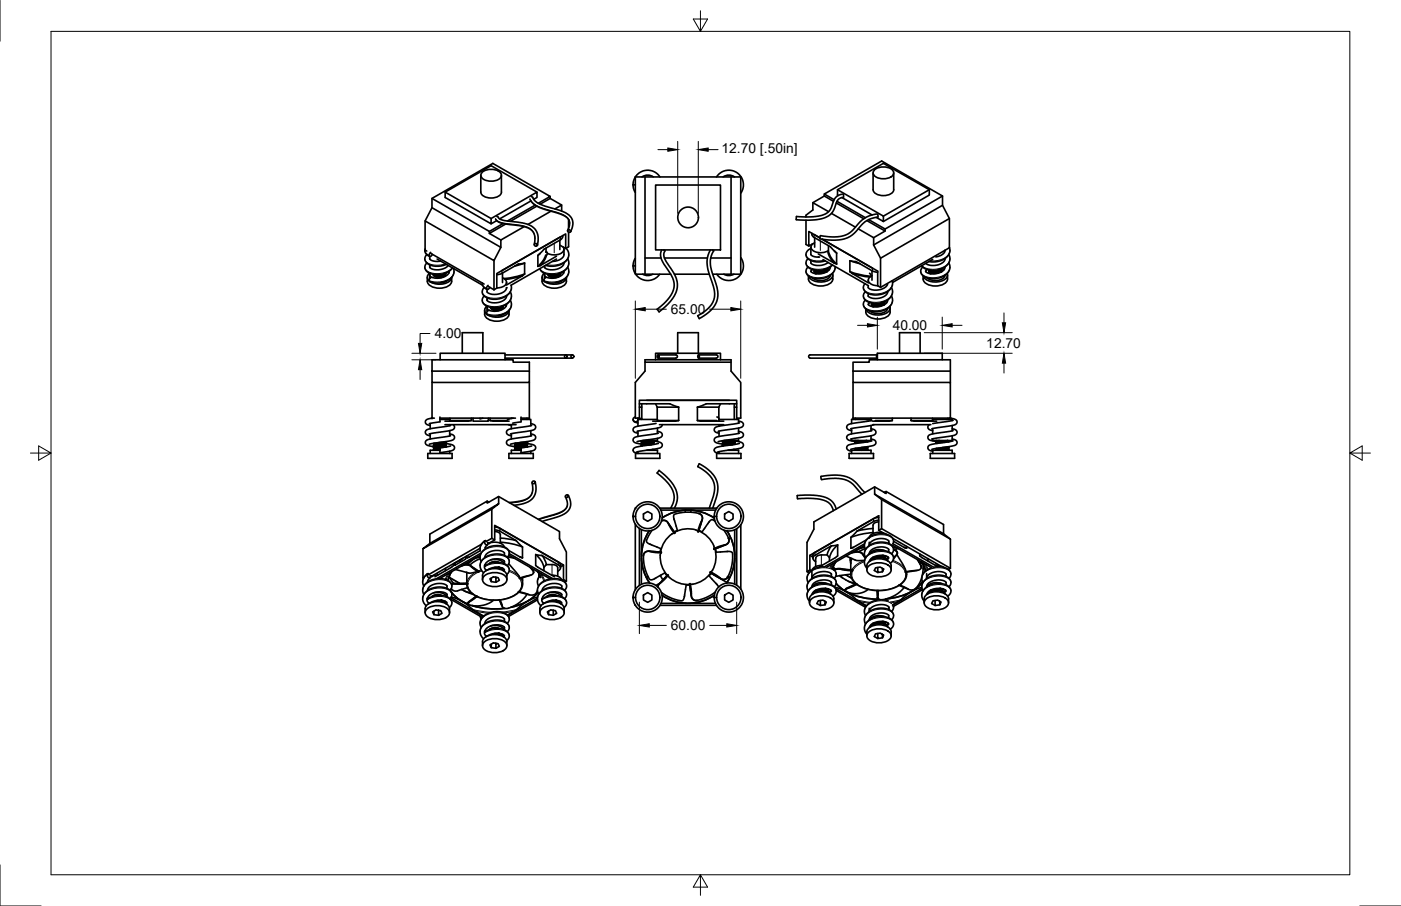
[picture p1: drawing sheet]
<svg xmlns="http://www.w3.org/2000/svg" width="432mm" height="279mm" viewBox="0 0 432 279" stroke-linecap="round" stroke-linejoin="round" font-family="sans-serif">
<defs><g id="words">
<g font-size="4.3">
<text x="222.4" y="47.2">12.70 [.50in]</text>
<text x="206.8" y="96.9">65.00</text>
<text x="275.1" y="101.8">40.00</text>
<text x="134" y="104.4">4.00</text>
<text x="304" y="107.3">12.70</text>
<text x="206.8" y="194.4">60.00</text>
</g>
</g></defs>
<!-- layer: Visible -->
<g fill="none" stroke="#000" stroke-width=".51">
<path d="M137.2 59.2l14.2 8.2M148.2 54.1v5.1a3.2 3.2 0 0 0 3.9 1.8l.7-.1a2.18 2.18 0 0 0 1.8-1.7l-.1-5.1M148.7 53.1a4.4 4.4 0 0 1 5.7 .4 1.56 1.56 0 0 1-1.4 2.1 4.3 4.3 0 0 1-4.6-1 1.19 1.19 0 0 1 .3-1.5zM165.5 59.2l-14.1-8.1-14.2 8.1v1.7l14.2 8.1v-1.6l14.1-8.2v1.7l-1 .6M195.1 57h.7M195.1 57l.2 1.2 .5 1.2M195.8 54.6l-.5 1.2-.2 1.2M195.8 54.6l1.5-1.5 2-.6 1.3 .1 1.2 .4 1.6 1.6M197.9 54.6a3 3 0 0 1 3.5 0M198.8 54.6v30M202.1 57.1h20v20h-20zM220.8 54.6a4.5 4.5 0 0 1 6.3-1.3 4.5 4.5 0 0 1 1.2 6.3"/>
<path d="M222.9 54.6a3 3 0 0 1 3.5 0M225.3 54.6v25h-6.2M254.1 59.8l3 1.8M258.1 58.5l14.2 8.2v1.6l-2.2-1.3M259.7 59.9l-1.3 .3-.7 .5-.5 .7-.5 1.3a4.9 4.9 0 0 1-5.2 4l-2.3 .2-3.7-.1a.73 .73 0 0 0 0 .9 .73 .73 0 0 0 .9 .1h4.8l2.6-.5 2.2-1.2 1.3-2.1a3.9 3.9 0 0 1 1.5-2.8l1.1-.3M259.9 59.9l.1 .9M269.1 53.3v5.2a3.2 3.2 0 0 0 3.9 1.8l.7-.2a2.18 2.18 0 0 0 1.8-1.6l-.1-5.2M269.6 52.3a4.4 4.4 0 0 1 5.7 .4 1.56 1.56 0 0 1-1.3 2.2 4.3 4.3 0 0 1-4.7-1 1.19 1.19 0 0 1 .3-1.6zM286.4 58.5l-14.1 8.2M131 76.7v1.1l.6 .8 .8 .5v.7l.3 .3 1.3 .5 1.8-.1M131.6 78.5a1.98 1.98 0 0 0-.4 2.2 1.98 1.98 0 0 0 1.8 1.2l2.4 .2 2.2-.6M132.7 78.1l16.5 9.5"/>
<path d="M132.7 77.8l-.4 .6v.5l.6 .1 .4-.6M133.1 61.2l17.7 10.2v.6l3.6 2M133.1 64.1l21.3 12.2-2.1 4.1-21.3-12.3M134.7 79.9l14 8M152.7 67.6a5.1 5.1 0 0 0 4.4 1.7l4.8 .7 1.5 .6 .7 .7a4.5 4.5 0 0 1 .6 4.1M153.1 68.1l-1.7 .9M153.1 66.8l1.1 .8 1.2 .4 7 1.1 1.6 .8 1.1 1.1a5.6 5.6 0 0 1 .5 4.6M154.4 74v2.3M155 68.9l-4.2 2.5M155.9 69.1l-5.1 2.9M161.5 69.9l-7.1 4.1M163.3 61.4l.8 1.2 1.6 1.1 7.4 2.5 1.3 .7 .9 1a3.3 3.3 0 0 1-.4 3.2"/>
<path d="M163.6 62l-9.6 5.5M163.8 60.7l.4 .2M164.2 60.9l.6 1 1.4 1 6.7 2.1 1.6 .7 1.4 1.1 .6 1.3a4.8 4.8 0 0 1-.7 3.4M164.9 63.3l-8.5 4.9M165.4 63.6l-8.1 4.7M165.8 78.8v3.3M165.9 62.7l3.7-2.1-17.7-10.2-18.8 10.8v2.9l-2.1 4v9l.5 .3M166.5 78.1l-.7 .7M168.2 78.7l-.7 1.5-1.7 1.9M168.2 77.8l.5 .1-.2 .7M168.3 76.5v1.2l.2 .1M168.4 78.7l-.7 1.7-1.3 1.5"/>
<path d="M169.6 60.6v.6l3.5 2M169.6 61.2l-3.1 1.8M169.8 65.1l-7.1 4.1M171 64.4l2.1-1.2v1.9M171.5 79.9l-14 8.1M171.5 79l-5 2.9M172.6 75.6l1.7 1v-4.5l-21.2 12.2v4.5l-.8 .6M172.6 74v3M172.8 73.9l-5.1 2.9-1.9 2M172.8 73l-18.1 10.4M173.4 72.7l-.2 .8-.4 .4M173.5 76.1a1.36 1.36 0 0 1-.9 2.2l-2.3 .3-1.6-.5"/>
<path d="M173.8 76.9v1.7a3.3 3.3 0 0 1-3.6 2M174.5 76.6a3 3 0 0 1-1.7 5l-2.3 .5-2.3-.3M175 79.8a3.4 3.4 0 0 1-3 4.6 4.6 4.6 0 0 1-5.6-1.6M175.2 67.7v2.7M175.2 71.6v4.5l-.9 .5M195.8 79.6l-.5 1.2-.2 1.2M198.8 79.6h4.9M204 77.1a4.5 4.5 0 0 0 1 4.9 10.4 10.4 0 0 1 2.8 5.5l-.2 1.6a12.4 12.4 0 0 1-5.1 6.3l.6 .8 1.4-1.1a9.8 9.8 0 0 0 4.3-7l-.2-1.5a24.9 24.9 0 0 0-3.6-6.6 3.1 3.1 0 0 1-.1-2.7l-.3-.2M204.8 79.6h13.2M219 77.1l-.8 1.6-.3 1.8a12.2 12.2 0 0 0 1 4.9l1 3.1 .4 1.9-.3 2-1.1 2a12.3 12.3 0 0 1-3.9 3l.5 .7a8.2 8.2 0 0 0 5.8-7.7 30.7 30.7 0 0 0-2.1-7.3l-.3-3 .6-2a.59 .59 0 0 0 .4-.5 .59 .59 0 0 0-.3-.5M225.3 79.6v5M228.3 79.4a4.5 4.5 0 0 1-1.1 6.3 4.5 4.5 0 0 1-6.3-1.1"/>
<path d="M248.4 66.9v-.5l2.1-1.7v-2.2l3.6-2v-.7l17.6-10.1 18.8 10.8v2.8l2.1 4.1v9l-21.2 12.2-.9-.5M248.4 67.9v7.5l.9 .5M249 79.8a1.97 1.97 0 0 0-.4 2.1 1.97 1.97 0 0 0 1.8 1.2l1.5 .3 2.2-.3 1.5-.6 1-.8M249.9 78.5l.8 .6 1.9 .2M249.9 76.6a1.95 1.95 0 0 0-1.5 2.1 1.95 1.95 0 0 0 1.8 1.8l2 .3 2.2-.3M249.9 76.2v2.3M250.2 71.9v.4M250.2 72.3l.7 .9 5 2.9 2 1.9v3.4l-.7-.2M250.3 75.3h.1M250.5 75.2a1.33 1.33 0 0 0-.5 1.4 1.33 1.33 0 0 0 1.2 1l1.9 .3 1.8-.4 .4-.3v-1.4M250.5 62.5l4.9 2.8M250.9 72.3l1.8 1-3.4-1.9v4.5l1.8-1"/>
<path d="M251.1 73.3v2.9M252.2 79.2l.1 .1M252.2 78.3l5 2.9M253.4 73.8l17.1 9.8v4.5M254.1 60.5l2.8 1.6M255.2 77.8l.8 2 1.2 1.4M255.4 77.5l.6 1.8 1.9 2.1M256.3 65.8l7.4 4.3M257.1 77.4l.8 .6M257.7 62.6l8.5 4.9M258 62.1l8.7 5M258.4 60.3l-.3-.1v-1.7l14.2-8.1 14.1 8.1v1.7l-14.1 8.1"/>
<path d="M259.5 60.9l9.3 5.4M264.5 70.6l4.8 2.7v2.2M267.2 68l5.6 3.2M270.3 66l-2.2 .5-1.8 .9-1.1 .9-2.7 3-1.6 1-1.6 .6-1.9 .2-4.5-.4-.2 .9 2.6 .4 2.2 .1 3.2-.6 2.4-1.4 3.5-3.7 1.6-.9 1.5-.4a.69 .69 0 0 0 .7-.2 .69 .69 0 0 0 .2-.7l-.1-.2M271.4 79.6v9M272.8 70.6v.6l-3.5 2.1M287.5 80l-12.4 7.1M290.5 60.5l-17.7 10.1-5.1-2.9M290.5 63.3l-21.2 12.2M291.3 77.2l-.2 .7-.7 .6-2 .7M291.3 79.8l-.7 1.1-1.5 .8-2.2 .2-1.6-.7M291.3 77.2h.1"/>
<path d="M291.3 79.7v.1M292.4 78.5a3.3 3.3 0 0 1-2.8 4.6l-1.7 .3a4.4 4.4 0 0 1-3.9-1.4M292.6 67.4l-21.2 12.2-2.1-4.1M292.6 76.3l.2 1.1-.3 .9-1.3 1.5-2.3 .9h-2.6M131.6 81.1l-.7 1.3a2.98 2.98 0 0 0 3.5 2.3l1.9-.2a5.2 5.2 0 0 0 3.2-1.9M131.7 85.5a2.68 2.68 0 0 0 2.9 3.3 3.7 3.7 0 0 0 4.6-2.1M132.4 84.2a1.47 1.47 0 0 0-.1 2.4M132.4 81.7l.1 .8M132.4 84.7v.8M132.5 85.5v.3M132.5 84.3v.6l.4 .6M133.5 84.6l.7 .7 1.5 .2 1.2-.5 .5-.8-.4 .8-1.3 .5-1.6-.2z"/>
<path d="M134.7 85.5h1.2M136.6 84.8l-1 .3-1.4-.3M136.6 85.3l-.7 .3M137.2 84.3l-1.4 .6-1.8-.2M137.2 84.8l-.4 .5-.9 .3M137.2 84.2l-.5 .5-1 .3h-.9l-.9-.4M137.6 86.7l-1.7 .5M138.1 83.8l.2 .4M138.2 81.9l-1.1 .8-2 .5-1.9-.2-.8-.6M138.3 84l.1 .1M139.2 85.6v1.1M139.2 85.6a3.6 3.6 0 0 1-4.3 2l-2.2-.6"/>
<path d="M139.8 82.8a3.6 3.6 0 0 1-3.4 4.3l-1.8 .2a3.1 3.1 0 0 1-2.3-.8 1.08 1.08 0 0 1 1.7-.8h1.7l1.4-.4 1.1-.8 .2-.9M148.6 87.3v.3a2.21 2.21 0 0 0 1.5 1.7v.8l.4 .3 .9 .3 1.6 .1 1.4-.3 1-.6 .7-1.1M149.4 96.9a3.7 3.7 0 0 0 4.6 2.1 2.87 2.87 0 0 0 2.9-2.1M149.4 95.7v1.2M150.1 94.4a1.47 1.47 0 0 0-.1 2.4M150.1 91.9l.1 .8M150.1 94.8l.1 1.2M150.2 94.5v.6l.4 .6M150.4 88.3l1.9 1.1M150.4 88l-.4 .6v.5h.6l.4-.5M151.2 94.8l.6 .7 1.4 .2 1.5-.6 .4-.7-.1 .5-.5 .4-1.3 .4-1.4-.2zM152.3 80.4v9"/>
<path d="M152.4 95.7h1.2M153.1 84.7l1.6-.4 5.1-2.9 1.9-.3v3.4l-.7 .5M154.3 95l-1 .3-1.5-.3M154.3 95.5l-.7 .2M154.9 94.4l-.7 .6-.8 .1-1.7-.3M154.9 84.2v2.9M154.9 85.7a1.4 1.4 0 0 1 1.2 1.4 1.4 1.4 0 0 1-1.2 1.4l-1.8 .3M154.9 95l-.5 .5-.8 .2M154.9 94.4l-.7 .6-.8 .2h-1.1l-.8-.4M155.3 96.9l-1.7 .5M155.8 94l.2 .4M155.9 94.2l.1 .1"/>
<path d="M156.1 93.8l-.3 .9-1.1 .8-1.4 .4h-1.6a.98 .98 0 0 0-1.2 0 .98 .98 0 0 0-.4 1.1M156.1 91.2l-.6 1.2-1.8 .9h-2.3l-.8-.3-.5-.5M156.1 87.1v.4M156.3 88.7l-.3 .1M156.9 96.9v-1.2a3.6 3.6 0 0 1-4.3 2.1l-2.2-.7M157.3 92.6a3.3 3.3 0 0 1-2.7 4.5l-2.5 .4-2-.5M157.3 90l.3 1.5-.6 1.5-1.4 1.1-1.8 .6-2.4 .1-1.7-.6-.8-.7-.3-.7 .1-.7 .5-.8M157.5 87.9l.1 1.4-.8 1.3-1.7 1.2-1.9 .5-2.3-.2-1.7-.8-.6-1.1 .2-.9 .4-.6M161 85l-2.6 .8-2.7 .4M161 85l-5 2.9M161.7 81.1l-3.1 .9M161.7 84.5a22.9 22.9 0 0 1-6.3 1.4"/>
<path d="M166.5 81.9l-.7 .2M167.1 85.5a2.68 2.68 0 0 0 2.9 3.3 3.7 3.7 0 0 0 4.6-2.1M167.8 84.2a1.47 1.47 0 0 0-.1 2.4M167.8 82l.1 .5M167.8 84.7v.8M167.8 85.5l.1 .3M167.9 84.3v.6l.3 .6M168.8 84.6l.7 .7 1.5 .2 1.3-.5 .5-.8-.4 .8-1.4 .5-1.5-.2zM170.1 85.5h1.2M171.9 84.8l-.9 .3-1.5-.3M171.9 85.3l-.6 .3M172.6 84.3l-1.4 .6-1.9-.2"/>
<path d="M172.6 84.8l-.4 .5-.9 .3M172.6 84.2l-.5 .5-1.1 .3h-.9l-.9-.4M172.9 86.7l-1.6 .5M173.5 83.8l.2 .4M173.6 84l.1 .1M173.8 81l-.1 .7-.5 .5-1.8 .9h-2.3l-.8-.3-.5-.4M174.6 85.6v1.1M174.6 85.6a3.6 3.6 0 0 1-4.3 2l-2.2-.6M175 82.4a3.4 3.4 0 0 1-3 4.7l-1.9 .2a3.3 3.3 0 0 1-2.5-.8 1.08 1.08 0 0 1 1.7-.8h1.8l1.3-.4 1.1-.8 .3-.9M195.1 82h.7M195.1 82l.2 1.2 .5 1.2M195.9 84.6l1.6 1.4 1.8 .5 2.3-.4 1.7-1.5"/>
<path d="M198.1 84.5l1.5 .5 1.6-.5M198.8 84.6h-3v-30h32.5v30h-3M198.8 84.6h7.9M207.9 84.6h10.7M219.7 84.6h5.6M223.1 84.5l1.5 .5 1.6-.5M249.9 80.3l.2 1 1.4 .6 1.9-.1 1.8-.9M250.4 83.1l-.4 .6M251 83.7l.4 .7M251 83.4a.8 .8 0 0 0 .6 1M253.7 80.1l14 8M254 83.5l-1.1 .3-1.3-.3"/>
<path d="M254 84l-1 .3-1.4-.3M254.6 83l-.5 .1M254.7 82.9l-.7 .5-1 .3-1.6-.4M254.7 82.9l-.6 .5-1.1 .3-1.7-.4M254.8 83.2l-.1 .7M254.8 83.7l.1 .1M254.9 82.9l-.5 .8-1.4 .5-1.3-.2-.7-.7M254.9 83.5l-.1 .3M254.9 82.9l-.4 .8-1.5 .5-1.4-.2-.6-.8M254.9 83.4v.1M255.1 82.8l.5 .4M255.9 82.3a3.5 3.5 0 0 1-4.2 2.2l-1.5-.5a.3 .3 0 0 1-.3-.2 .3 .3 0 0 1 .2-.4"/>
<path d="M255.9 84.9a3.2 3.2 0 0 1-4.1 1.5l-1.4-.7M256.6 84.3a2.24 2.24 0 0 1-2.3 2.5 4.3 4.3 0 0 1-5.1-1.7M256.7 84.8a2.66 2.66 0 0 1-2.9 3.3 3.7 3.7 0 0 1-4.6-2.1v-.9M257.4 82.2l-.1 .8a5.7 5.7 0 0 1-7.6 2.4l-.8-.6-.5-.8 .1-.9 .5-.7M262 83.8l2.8 .9 3.2 .5M262 80.4l3 .9M262.6 84.3l5.1 2.9M262.6 84.3l2.7 .7 2.8 .4M266.8 95.3a2.61 2.61 0 0 0 2.9 3 3.7 3.7 0 0 0 4.7-2.1M267.6 86.4v.4M267.6 90.5v.8M268 84.3l.5 .9"/>
<path d="M268 93.3l-.4 .6M268.6 93.5l.6 .7 1.6 .2 1.4-.5 .4-.9-.6 1-1.2 .3-1.4-.1-.8-.7M268.6 93.9l.5 .7M268.7 93.6a.79 .79 0 0 0 .6 1M268.8 83.5v2.9M268.8 85a1.39 1.39 0 0 0-1.2 1.4 1.39 1.39 0 0 0 1.2 1.4l1.7 .3M270.5 83.9l-1.6-.3-5-2.9-2-.3v3.4l.7 .5M271.7 93.6l-1 .4-1.4-.3M271.7 94.1l-1 .4-1.4-.3M272.3 93.1l-.6 .2M272.4 93.1l-1.4 .7-1.9-.3M272.4 93.1l-.4 .4-1 .4-1.2-.1-.8-.3"/>
<path d="M272.5 93.4l-.1 .6M272.5 93.9v.1M272.6 93.6l-.1 .4M272.7 93l.6 .4M273.6 87.6l-1 1.2-2.4 .7-2.1-.3-.4-.4-.1-.7M273.6 95.1a3.2 3.2 0 0 1-4.1 1.5l-1.5-.7M273.6 89.9l-.2 .7-.7 .7-1.7 .7h-2.1l-1-.4-.3-.4M273.6 92.5a3.6 3.6 0 0 1-4.4 2.1l-1.3-.4a.31 .31 0 0 1-.3-.2 .31 .31 0 0 1 .2-.4M274.3 94.5a2.24 2.24 0 0 1-2.4 2.5 4.3 4.3 0 0 1-5-1.7M274.3 95v1.2M274.7 91.3l.4 1.3-.5 1.5-1 1-2.2 .9-2.2 .1-2.1-.7-1-1.2 .1-1 .5-.6M274.7 88.7l.4 1.3-.5 1.6-1.5 1.2-2.1 .7h-2.2l-1.8-.7-.6-.6-.3-1 .6-1.2"/>
<path d="M275 86.6v1.4l-1 1.6-1.6 .9-1.8 .4-2.4-.1-1.3-.7-.8-1.2 .1-.8 .4-.6M285.7 83.1l-.4 .6M286.3 83.7l.5 .7M286.4 83.4a.8 .8 0 0 0 .6 1M289.4 83.5l-1.2 .3-1.2-.3M289.4 84l-1.1 .3-1.3-.3M290 83l-.6 .1M290 82.9l-.6 .5-1 .3-1.6-.4M290.1 82.9l-.6 .5-1.1 .3-1.7-.4M290.2 83.2l-.1 .7M290.2 82.9l-.3 .7-1.5 .6-1.3-.2-.8-.7M290.2 82.9l-.4 .9-1.4 .4-1.5-.3-.6-.7"/>
<path d="M290.2 83.5v.2M290.2 83.4v.1M290.4 82.8l.5 .4M291.3 84.9a3.2 3.2 0 0 1-4.2 1.5l-1.4-.7M291.3 82.3a3.5 3.5 0 0 1-4.2 2.2l-1.4-.4a.35 .35 0 0 1-.4-.2 .35 .35 0 0 1 .1-.5M291.9 84.3a2.24 2.24 0 0 1-2.3 2.5 4.3 4.3 0 0 1-5-1.7M292 84.8a2.68 2.68 0 0 1-2.9 3.3 3.7 3.7 0 0 1-4.6-2.1v-.9M292.4 81.1l.4 1.5-.6 1.4-1.1 1-2.1 .8-2.1 .1-2.1-.6-.8-.7-.2-.8v-.6l.6-.8M133.2 114.4v3.5h30v-3.5h-30v-3.4h25v.7h5v2.7M133.2 117.9v11M135.7 111v-2.1h20v2.1M142.5 108.9v-6.3h6.3v6.3"/>
<path d="M155.7 110.4h20.7M155.7 109.5h20.7M163.2 117.9v11.4M198.8 111.7v2.7l-3 3.5v11h1.3M202.1 111v-2.1h20v2.1M202.7 109.5a.43 .43 0 0 1 .5 .4 .43 .43 0 0 1-.5 .5zM202.8 109.5h5.5M208.3 109.4a.53 .53 0 0 1 .3 .7 .53 .53 0 0 1-.6 .3h-5.2M208.9 108.9v-6.3h6.3v6.3M215.2 109.5a.43 .43 0 0 1 .3 .4 .43 .43 0 0 1-.3 .5zM215.3 109.5h5.5M220.8 109.4a.53 .53 0 0 1 .3 .7 .53 .53 0 0 1-.6 .3h-5.2"/>
<path d="M225.3 111.7v-.7h-26.5v.7h26.5v2.7l3 3.5v11h-1.2M249.7 109.5h20.7M249.7 109.4a.61 .61 0 0 0-.3 .9 .61 .61 0 0 0 .9 .1h20.1M262.9 114.4v-2.7h5v-.7h25v6.9M262.9 114.4v3.5h30v11M262.9 117.9v11.4M262.9 114.4h30M270.4 111v-2.1h20v2.1M270.4 109.4l-.2 .5 .2 .5M277.2 108.9v-6.3h6.4v6.3M131.8 139.8h7.5v1.6h-7.5zM132.6 130.6v1.6"/>
<path d="M132.6 133.8v1.6M133.2 128.9l-1 .2a1.03 1.03 0 0 0-1.1 1.1 1.03 1.03 0 0 0 1.2 1h.3M133.2 128.9h.7M133.6 137.4v.1M133.6 138.1v.1M133.6 138.7v.1M133.6 136.9l.4 .2M133.6 137.5l.4 .2M133.6 138.2l.4 .2M133.6 138.8l.2 .1M133.9 136.7l-.3 .1M134 137.1v.1"/>
<path d="M134 137.7v.2M134 138.5l-.4 .2M134 137.9l-.4 .1M134 137.2l-.4 .2M135.1 138.9h.5h-3v.9M135.6 128.6v1a.58 .58 0 0 1-.2 .6 .58 .58 0 0 1-.7 0l-2.4 .5M135.6 129.3h3v.6M135.6 138.5l-2 .2M135.6 138.3l-1.6 .2M135.6 138.2l-1.5 .1-.1 .2M135.6 138.6l-2 .2M135.6 128.9h23.3"/>
<path d="M136.9 137.9l-3.3 .3M137.1 131h21.9M137.2 136.3l-1.9 .2M137.2 136.9l-3.2 .3M137.2 137.5l-3.2 .4M137.2 136.2v.1M137.2 136.8v.1M137.2 137.4v.1M137.2 136.3l.3 .2M137.2 136.9l.3 .2M137.2 137.5l.3 .3M137.3 136.8l2.4 .6 .4 .4-.1 .5-.9 .7-2.6 .5a.49 .49 0 0 1-.6 .1 .49 .49 0 0 1-.3-.5v-.5a.58 .58 0 0 1 .2-.6 .58 .58 0 0 1 .7 0l2.4-.5"/>
<path d="M137.5 137.8l-3.9 .3M137.5 137.1l-3.9 .3M137.5 136.5l-3.9 .4M137.5 136.6l-.4 .2-3.1 .3M137.5 137.2l-.4 .3-3.1 .2M137.6 136.6l-4 .3M137.6 137.2l-4 .3M137.6 136.5v.1M137.6 137.1v.1M137.6 137.8h.1M138.6 133.8l.5 .1a1.02 1.02 0 0 1 1 1.2 1.02 1.02 0 0 1-1.3 .8l-6.5 1.1M138.6 131v.3"/>
<path d="M138.6 132.8v1.7M138.6 139.1v.7M138.7 129.7h6.6M138.7 128.9v.8M138.7 129.7l-.1 .1M138.9 131.2l-6.9 1.2a1 1 0 0 0-.9 1.1 1 1 0 0 0 1.2 .8l.3 .1M138.9 134.4l-6.7 1.1a1.05 1.05 0 0 0-1.1 1.1 1.05 1.05 0 0 0 1.3 .9l1.6 .3M139.6 131l.3 .2a1.11 1.11 0 0 1-.1 1.2 1.11 1.11 0 0 1-1.2 .4l-6.3 1M145.3 129.7l-1 .2h-7.2M145.3 128.9v.8M145.8 128.9v1h4.7v-1M147.9 128.9v.3l.9-.3"/>
<path d="M151 129.7h5.3M151 129.7l1 .2h4.9M151 128.9v.8M156.7 131l.9 .2M156.8 139.8h7.6v1.6h-7.6zM157.6 131v1.2M157.6 133.8v1.6M157.6 128.9v.2M158.2 128.9l-1.9 .7M158.6 137.4v.1M158.6 138.1v.1M158.6 138.7v.1"/>
<path d="M158.6 136.9l.4 .2M158.6 137.5l.4 .2M158.6 138.2l.4 .2M158.6 138.8l.1 .1M158.9 136.7l-.3 .1M159 137.1v.1M159 137.7v.2M160.1 138.9h.5h-3v.9M160.6 128.6v.6a.62 .62 0 0 1 .1 .7 .62 .62 0 0 1-.7 .3l-2 .3M160.6 129.3h3v2M160.6 138.5l-2 .2M160.6 138.3l-1.6 .2-.4 .2"/>
<path d="M160.6 138.2l-1.5 .1-.1 .2M160.6 138.6l-2 .2M160.6 128.9h2.6M161.9 137.9l-3.3 .3M162.2 136.3l-1.9 .2M162.2 136.9l-3 .3-.6 .2M162.2 137.5l-3.1 .3-.5 .2M162.2 136.8l-3.2 .3M162.2 137.4l-3.2 .3M162.2 136.2v.1M162.2 136.8v.1M162.2 137.4v.1"/>
<path d="M162.2 136.3l.4 .2M162.2 136.9l.4 .2M162.2 137.5l.4 .3M162.3 136.8l2.4 .6 .3 .3 .1 .6-1 .7-2.6 .5a.5 .5 0 0 1-.6 .1 .5 .5 0 0 1-.3-.5v-.5a.58 .58 0 0 1 .2-.6 .58 .58 0 0 1 .7 0l2.4-.5M162.4 128.9v.4M162.6 137.8l-4 .3M162.6 137.1l-4 .3M162.6 136.5l-4 .4M162.6 136.6l-4 .3M162.6 137.2l-4 .3M162.6 136.5v.1M162.6 137.1v.1"/>
<path d="M162.6 137.8h.1M162.6 136.6l-.4 .2M162.6 137.2l-.4 .2M163.6 133.8l.5 .1a1.02 1.02 0 0 1 1 1.2 1.02 1.02 0 0 1-1.3 .8l-6.5 1.1M163.6 130.6l.5 .2a.99 .99 0 0 1 1 1.1 .99 .99 0 0 1-1.2 .8l-6.6 1.1M163.6 132.8v1.7M163.6 139.1v.7M163.9 131.2l-6.8 1.1a1.01 1.01 0 0 0-1 1.1 1.01 1.01 0 0 0 1.2 .9l.3 .1M163.9 134.4l-6.6 1.1a1.04 1.04 0 0 0-1.2 1.1 1.04 1.04 0 0 0 1.3 .9l1.6 .3M195.1 129.3l.4 .8 1.1 .3M195.1 138.8a.75 .75 0 0 0 .5 .7 .75 .75 0 0 0 .9-.2M195.8 128.6a.75 .75 0 0 0-.6 .9 .75 .75 0 0 0 1 .5 .75 .75 0 0 0 .3-1.1"/>
<path d="M195.9 139.8h7.5v1.6h-7.5zM196.6 132.9v1.7M196.6 139.3v.5M196.8 128.9l1 .2M197.1 128.9v-5.5h30v5.5M197.1 125.6h.7M197.1 124.5h9.4l2.7 1.1M197.1 128.9v.1M197.7 136v.1M197.7 136.7h.1M197.7 137.3v.1M197.7 136.1l.3 .2"/>
<path d="M197.7 136.8l.3 .1M197.7 137.4l.3 .1M197.8 124.5v4.8M197.9 135.9l-.2 .1M198 136.3v.2M198 136.9v.2M198 137.1l-.3 .2M198 136.4l-.3 .3M199.3 138.9h3.3v.9M199.3 123.4h25.5M200.2 135.8l-2.5 .2M200.8 137.1l-3.1 .3"/>
<path d="M201.2 136.1l.4 .3-3.9 .3M201.2 136.1l-3.2 .3M201.2 136.8l-3.2 .3M201.2 138.6l-1.5 .2M201.2 136v.1M201.2 136.6v.2M201.2 138.6h.1M201.2 136.8l.4 .2M201.2 138.6l.4 .2M201.3 136l1.2 .2a1.21 1.21 0 0 1 1.5 1.4l-.4 .4-.8 .3-6.5 1.1M201.4 135.8l-3.7 .3M201.5 135.8l-3.5 .5"/>
<path d="M201.6 137l-3.9 .3M201.6 136.4l-.5 .3-3.1 .2M201.6 138.8v.1M201.6 136.4l-3.9 .4M201.6 136.4h.1M201.6 137h.1M202 124.5l.6 1.1M202.2 130.6l-5.5 .8-1.3 .5a1.06 1.06 0 0 0-.1 1.2 1.06 1.06 0 0 0 1.2 .5h.1M202.6 125.6h6.6M202.6 125.6v3.7M202.6 135.2v.6h-4.5M202.6 129.9v-.6h-6v2.1"/>
<path d="M202.6 133l.4 .1a1 1 0 0 1 1.1 1.1 1 1 0 0 1-1.2 .9l-6.6 1.1M202.6 129.7h6.6M202.6 132v1.7M202.9 133.6l-6.3 1a1.11 1.11 0 0 0-1.2 .4 1.11 1.11 0 0 0-.1 1.2l.8 .5 1.9 .3M202.9 136.7l-6.7 1.2-.7 .3-.4 .7M203.2 131h19.9M204.1 131l-.3 .6-.9 .4-6.6 1M209.2 129.7l-1 .2h-7M209.2 125.6v4.1M214.9 129.7h6M214.9 125.6h6.7M214.9 129.7l1 .2h7.2"/>
<path d="M214.9 125.6v4.1M220.9 139.8h7.5v1.6h-7.5zM220.9 128.6l.7 .5-.2 .8M221.6 125.6v3.4M221.6 129.7v.1M221.6 129.9v-.6h6v1.2M221.6 131v.4M221.6 132.9v1.7M221.6 139.3v.5M222.1 124.5l-.5 1.1M222.7 136v.1M222.7 136.7h.1"/>
<path d="M222.7 137.3v.1M222.7 136.1l.3 .2M222.7 136.8l.3 .1M222.7 137.4l.2 .1M222.9 135.9l-.2 .1M223 136.3v.2M223 136.9v.2M224.3 138.9h3.3v.9M225.2 135.8l-2.5 .2M225.8 137.1l-3.1 .3M226.2 136.1l.4 .3-3.9 .3M226.2 136.1l-3 .3-.5 .3"/>
<path d="M226.2 136.8l-3.1 .2-.4 .3M226.2 138.6l-1.5 .2M226.2 136l-3.2 .3M226.2 136v.1M226.2 136.6v.2M226.2 138.6h.1M226.2 136.8l.4 .2M226.2 138.6l.4 .2M226.3 125.6h.8M226.3 124.5v4.8M226.3 136l1.2 .2a1.21 1.21 0 0 1 1.5 1.4l-.4 .4-.8 .3-6.5 1.1M226.4 135.8l-3.7 .3"/>
<path d="M226.5 135.8l-.3 .2M226.6 137l-3.9 .3M226.6 136.4l-.5 .3-3.1 .2M226.6 136.4l-3.9 .4M226.6 136.4h.1M226.6 137h.1M226.6 138.8v.1M227.1 124.5h-9.4l-2.8 1.1M227.1 128.9v.4M227.6 135.2v.6h-4.5M227.6 133l.6 .1a.99 .99 0 0 1 .9 1.1 .99 .99 0 0 1-1.2 .9l-6.6 1.1M227.6 129.9l.6 .1a1.02 1.02 0 0 1 .9 1.2 1.02 1.02 0 0 1-1.3 .8l-6.5 1"/>
<path d="M227.6 132v1.7M227.9 136.7l-6.1 1-1.3 .5a.77 .77 0 0 0-.2 1.1 .77 .77 0 0 0 1.2 0M227.9 130.4l-6.7 1.1a1.04 1.04 0 0 0-1.1 1.2 1.04 1.04 0 0 0 1.4 .9h.1M227.9 133.6l-6.3 1a1.18 1.18 0 0 0-1.4 1.5l.8 .5 2 .4M261.7 139.8h7.5v1.6h-7.5zM262.5 139.8v-.9h6v.9M262.5 132.2v1.6M262.9 128.9h30M263.5 135.9v.1M263.5 136.5v.1M263.5 138.4v.1M263.5 136.6l.3 .2"/>
<path d="M263.5 138.5l.4 .2M263.5 135.8v.1M263.6 135.8l-.1 .1M263.7 128.9v.4M263.7 138.3l-.2 .1M263.9 136.2v.1M263.9 138.7v.1M263.9 136.3l-.4 .2M263.9 138.8l-.1 .1M264.6 135.8l-1.1 .2 .4 .2M266.5 136.4l-3 .2M267.1 135.9l-3.2 .3"/>
<path d="M267.1 138.4l-3.2 .3M267.1 136l-3.2 .3M267.1 137.9l-1.7 .1M267.1 138.5l-3.2 .3M267.1 135.8v.2M267.1 137.8v.1M267.1 138.4v.1M267.1 136l.3 .2M267.1 137.9l.3 .1M267.1 138.5l.3 .2M267.1 135.8v.1M267.2 129.9h.4"/>
<path d="M267.4 138.7l-1.9 .2M267.4 138l-3.9 .4M267.4 136.2l-3.9 .3M267.4 138.2l-3.9 .3M267.4 138.2l-.3 .2M267.4 138.8l-.1 .1M267.4 138.8l-.6 .1M267.4 136.2h.1M267.4 138.1v.1M267.4 138.7v.1M268.4 128.9l.1 .8M268.5 134.4v1.4h-6v-.5"/>
<path d="M268.5 129.3h-6v1.3M268.5 135.4l.4 .1a1.04 1.04 0 0 1 1.1 1.1 1.04 1.04 0 0 1-1.4 .9l-6.4 1.1M268.5 132.2l.5 .2a1.02 1.02 0 0 1 .9 1.2 1.02 1.02 0 0 1-1.3 .7l-6.4 1.1M268.5 131.2v1.7M268.7 129.6l-6.8 1.2a.99 .99 0 0 0-.9 1.1 .99 .99 0 0 0 1.2 .8l.3 .1M268.7 132.8l-6.3 1a1.14 1.14 0 0 0-1.3 1.5l.6 .5 2.2 .4M268.7 136l-6.6 1.1a1.03 1.03 0 0 0-1.1 1 1.03 1.03 0 0 0 1.2 1h.3M269 131h17.9M269.4 131l-7.2 1.2M269.7 129.7h5.3M275 129.7l-.9 .2h-5.2M275 128.9v.8"/>
<path d="M280.8 129.7h6.6M280.8 129.7l.9 .2h7M280.8 128.9v.8M286.5 131l-.5 .4 .1 .7 .4 .4 1 .3M286.7 139.8h7.5v1.6h-7.5zM287.4 128.9v.8M287.4 129.7l.1 .1M287.5 139.8v-.9h6v.9M287.5 132.2v1.6M288.5 135.9v.1M288.5 135.8v.1M288.6 135.8l-.1 .1"/>
<path d="M288.7 138.3l-.2 .1M288.9 136.2v.1M288.9 138.7v.1M288.9 136.3l-.4 .2M288.9 138.8l-.1 .1M289.6 135.8l-1.1 .2 .4 .2M291.5 136.4l-3 .2 .3 .2M292.1 136l-3.2 .3M292.1 137.9l-1.7 .1M292.1 138.5l-3.2 .3M292.1 135.9l-3.2 .3M292.1 138.4l-3.2 .3"/>
<path d="M292.1 135.8v.2M292.1 137.8v.1M292.1 138.4v.1M292.1 136l.3 .2M292.1 137.9l.3 .1M292.1 138.5l.3 .2M292.1 135.8v.1M292.2 128.9v.4M292.4 138.7l-1.9 .2M292.4 138l-3.9 .5M292.4 136.2l-3.9 .4M292.4 138.2l-3.9 .3 .4 .2"/>
<path d="M292.4 138.8l-.5 .1M292.4 136.2h.1M292.4 138.1v.1M292.4 138.7v.1M292.4 138.2l-.3 .2M292.4 138.8l-.1 .1M292.9 128.9l.7 .2a1.05 1.05 0 0 1 1.2 .4 1.05 1.05 0 0 1-.2 1.3l-1.4 .5-6 .9M293.5 134.4v1.4h-6v-.5M293.5 129.7v-.4h-6v.6M293.5 135.4l.5 .1a1.03 1.03 0 0 1 1 1.2 1.03 1.03 0 0 1-1.3 .8l-6.5 1.1M293.5 132.2l.5 .2a1.02 1.02 0 0 1 1 1.2 1.02 1.02 0 0 1-1.3 .7l-6.5 1.1M293.5 131.2v1.7"/>
<path d="M293.8 129.6l-6.3 1M293.8 132.8l-6.3 1a1.15 1.15 0 0 0-1.4 1.5l.6 .5 2.2 .4M293.8 136l-6.8 1.1a1.01 1.01 0 0 0-1 1.1 1.01 1.01 0 0 0 1.2 .9h.3M150.2 154.5l.5 .4M151.6 157v9M153.7 153.1l18.7 10.8v2.3l2.2 4v9M153.7 155.4v-2.3l-3.5 2.1v-.7l-17.7 10.2v2.9l21.2-12.2-2.1 1.6-21.2 12.2 2.1-1.6M164 148.9a4 4 0 0 1-3.7 5.6l-3.4 .5M165 148.7l.2 1.7-.2 1.9a5.7 5.7 0 0 1-5.4 3.4l-1.2 .1M174.3 153.2l.3 .9a2.97 2.97 0 0 1-2.4 4.1l-6.3 2M175.2 152.8l.3 .8a3.9 3.9 0 0 1-2.8 5.5l-5.7 1.7M195.1 159.3h.8"/>
<path d="M195.9 156.7l-.1 .2M198.3 158.5l1.3-.7 1.3 .7v1.5l-1.3 .8-1.3-.8zM203.3 156.7h17.6M203.7 157.3h16.9M206.7 156.7l.4-.7a6.2 6.2 0 0 0-1.8-7.7l-2.8-2.4 .6-.8 .4 .3a11.8 11.8 0 0 1 5.2 7.1 6.6 6.6 0 0 1-.8 4.2M211.2 157.3v.7M211.6 157.3a14.4 14.4 0 0 0-7.5 2.4 14.4 14.4 0 0 1 16.1 .1M212.6 157.3a14.4 14.4 0 0 1 7.6 2.5M212.9 157.3v.7M215.4 158.3l.8 .6 .3 1-1.3 4.1 1.3-4.1-.3-1zM215.4 158.3l-2.8-.4-3.1 .3a1.9 1.9 0 0 0-1.9 .9l.2 1M218.6 156.7l.6-1.8a7.5 7.5 0 0 0 .2-7.4l-1.8-1.9-2.5-1.8 .4-.8 2.6 1.7a7.4 7.4 0 0 1 2.4 9.6l-.8 2.4"/>
<path d="M220.1 159.3h.8M223.3 158.5l1.3-.7 1.3 .7v1.5l-1.3 .8-1.3-.8zM253.2 147.9l4.5-.4a8 8 0 0 1 7.2 4.1l.8 .8M253.2 147.9a.64 .64 0 0 1-.1-.9 .64 .64 0 0 1 .8-.2l3.7-.3a9 9 0 0 1 8.1 4.6l.9 .8M257.7 157l-.4-1.2a6.8 6.8 0 0 0-6.4-3.1l-5.2 .1 .1 .8v.2l4.3-.1 3 .4a4.3 4.3 0 0 1 3.8 3.4M269.6 152.4l2.1 1.7 21.2 12.2M269.6 150.2v2.2M269.6 152.4l21.2 12.2M270.8 159.6l-1.6 .4-18 10.3-.5 .5-.2 .4M271.7 154.1v8.9M272.6 151.9l.5-.3v.6l-3.5-2-18.8 10.8v2.2l-2.1 4.1v9M273.1 151.6l17.7 10.2v2.8l2.1 1.7v9"/>
<path d="M130.4 169.2v9M130.4 178.2l.1 .1M130.7 178l-.3 .2M131.7 177l-.9 .8-.4 .9-.1 .9 .3 1.1M131.8 179.4v.1M132.1 176.9h-.2a.71 .71 0 0 0-.1 .9 .71 .71 0 0 0 .8 .3v-.6M132.5 178.2l-.5 .6-.2 .7M134.9 177.4l-2.2 .5M137.3 175.3v.7M138.4 177.7l1.4 2.2M138.6 178.1l3.1 1.8M139.2 176.3l-.7 1.3-.4 1.4"/>
<path d="M139.8 173.8v.6l-.7 .5-5 3M140.3 173.5v.8M141.7 172.8l-1.1 .6M142.1 174.6l1.3-.4 1.1 .1 3 2.1-2.9 .4-4.2-1.2M142.3 172.4l-.6 .5v-.2M142.6 172.2l-.9 .7M142.7 174.3a2.34 2.34 0 0 1 2.4 .2l2.4 1.6M143.5 171.7v.7l-3.3 1.9v-.7M143.7 174v.1M143.8 176.5l.1 .3M143.9 179.9h-4.1l-.7 .2M143.9 176.6v3.3"/>
<path d="M143.9 179.9h.1M143.9 176.5v.1M143.9 179.9l.3 .1-5 .2M144.1 173.7l-.1 .3-.7-.1M144.2 173.4l-.1 .3M144.7 171.8l-.8 .2M145.2 174.7l2.5 1.6-.2-.2M146.5 172.1l-1.3 .9-.9 1.1M147.5 176.1h.1M148 171.8l-1.6 .4M148 169.1l-15 8.6M148 169.8l-4.1 2.2v-.5"/>
<path d="M148 172.3l-1.8 .9-1.4 1.1M148 171.2l-12.5 7.2M148.3 170.5l-13.8 8M148.4 167.9l-16.3 9.3M149.3 177.6a5.2 5.2 0 0 1 6.7 .4 1.82 1.82 0 0 1-1.5 2.6 5.2 5.2 0 0 1-5.6-1.2 1.42 1.42 0 0 1 .4-1.8zM149.4 166.8l-1.3 1.5-.1 1.6M149.5 174.3v.2M149.8 166.8l-.2-.1a.71 .71 0 0 0-.1 .9 .71 .71 0 0 0 .8 .3v-.6M149.9 175.8l-.2 .3M150.1 175.9a.94 .94 0 0 1-.7-1.1 .94 .94 0 0 1 1-.8l2-.5 2.3 .1a2.06 2.06 0 0 1 1.9 1.1 2.06 2.06 0 0 1-.2 2.3l-.2 .2M150.2 168l-.7 1M150.3 175.8l1.5-.7 1.6-.2 1.7 .4 .4 .4-.3 .3"/>
<path d="M150.4 167.7a4.3 4.3 0 0 1 4.9 .6l.1 .4M150.7 167.5l1.8-1v-4.5l21.2 12.2M151.3 172.7a3.8 3.8 0 0 1 4.1 1.1M151.4 178.3v1.1l1.4 .2M151.6 166l-1.8 1M151.6 166l.9 .5M152.4 175l1.8 .3 1.1 .8M152.5 162.5l1.6 .4M152.5 163.9l.5 .1a1.25 1.25 0 0 1 1.2 .9M152.5 163.4l1.6 .4M152.8 178v1.6l1.1-.6-.4-.9-1.4-.2-1.1 .6 .4 .9M153.5 174.9l.7 .4"/>
<path d="M153.6 173.4l-1.6-.1-1.1 .5M153.7 174.9l.6 .4M153.8 173.5l-1.5-.3-1.5 .6M154.1 162.9l18 10.4M154.1 163.8l5 2.9M154.2 164.9v2.6M154.2 165.9l4.9 .8M154.2 167.2a23.1 23.1 0 0 1 6.8 1.5M154.4 175.1v.3M154.4 175.1v.2M154.9 175.3l-.1 .3M154.9 175.2l-.3 .3"/>
<path d="M155.5 173.9v-.8l-.4-.3-.8-.4h-1.7l-2.2 .7-.7 .7-.2 .7M155.5 170.6l-.4-.4-.9-.4-2.3 .1-2 1-.4 1M155.5 170.5v.8M156.2 177.5v1.3M156.2 177.5a3.7 3.7 0 0 0-4.6-2.1 2.8 2.8 0 0 0-2.9 3.4M156.4 171.9l.5-.9 .1-.6-.7-1.2-1.8-.8-2.5-.1-2 .7-1.5 1.2-.5 1.6 .3 1.3M156.4 174.4l.5-.8 .1-.6-.4-.8-.7-.7-2.1-.6-2.5 .2-1.8 .8-1.3 1.4-.2 1.7 1 1.6M156.4 171.7l2.2 .5M156.7 169.7l4.3 2.3M156.8 173.8l2.9 3.5 .4 .7-.1 .3 3.4-.9M156.8 171.2l12.8 7.3M157 170.7l13.3 7.8"/>
<path d="M159.1 166.7l1.9 2M160.3 171.8l.7 .2M161 178.2v2.6l-.5 1.1-.7 .6 3.3 .9M161 168.7v3.3M163.4 174.9l1 1.3-.2 .8-4.1 1.4M163.5 175l.8 1 .1 .6M164.4 176.6h.1M165.1 171l1.9 2.2 .6 1.7M165.7 176.3l.9 1.8M166.1 176.9l.1 .9M166.4 177.5l-.7 1.5 .3 1.7M167 171.3l-1.9-.3v3.4l5.8 3.5"/>
<path d="M167 171.3l5.1 2.9M167 171.3l.9 1.4 .5 1.4M170 177.4l1.5 .2a2.2 2.2 0 0 1 1.6 1.2M170.1 174.1h-1.7l-.8 .9v1M170.1 174.1h.6a1.25 1.25 0 0 1 1.2 1v2.6M172.1 176l-.2 .1M172.1 173.3l.6 .7v1.1M172.1 174.2a.97 .97 0 0 1 .7 .9 .97 .97 0 0 1-.7 .9M172.7 174.8l1-.6v4.5l-.4 .2M173.7 178.7l.9 .5-.5 .3M195.8 161.6v20.3M197.1 162.9v17.7"/>
<path d="M197.7 163.3v16.9M197.7 171.2a14.4 14.4 0 0 1 2.4-7.5 14.4 14.4 0 0 0 .1 16.1 14.4 14.4 0 0 1-2.5-7.6M198.3 171.4l.2 2.8 .9 2.9a1.87 1.87 0 0 0 1.3 1.7l1-.3M199.7 177.8l-.5 .3M200.2 170l3.7 .3-4.4-.3-.8 .4-.4 1M200.2 170l-1.4 .3-.5 1.1M200.2 170l3.6 .5-.2 .3a7.9 7.9 0 0 0 2.1 6.6M200.3 167.8h.1M200.4 167.8l.4 .2M200.8 168l3 1.2M201 163.5l-.9 1.3a2.78 2.78 0 0 0-.7 2.4l.9 .7M201.8 178.4h.1"/>
<path d="M203.4 179.8l-1.2 .8M203.5 177.5l.8 1.4M203.7 169.2l-.3 1M203.9 160.6a1.48 1.48 0 0 1 1.9 .5l2.2 3.3-2-3a1.49 1.49 0 0 0-2.1-.8zM204.9 176.7l.7 .8M205 176.6l-3.2 1.9M206 161.4l1.9 3.1-.8 .2M206.3 178.1l-.3-.7-2.7 2.6M206.3 178.1a8.6 8.6 0 0 0 6.3 2.2M207.1 164.7a8.6 8.6 0 0 0-3.5 5.5M207.8 160.1l1 3.6M207.8 160.1h.1"/>
<path d="M208.8 163.6l-1 .4M212.5 180l.7 4.2 .6 .8 1 .2-1-.2-.7-.8zM215.4 163.7a8.6 8.6 0 0 1 4.6 4.7M215.4 163.6l1 .4M216.3 160.5l-1.2 3.5-.4-.4a8 8 0 0 0-6.8 .5M218.4 161.1l-2.1 3.1M218.4 161.1h.1M218.4 177.5l3.1 3.5M218.8 176.5l3.9 2.2 1-.2 .6-.6-.7 .7-.9 .1zM219.1 176.6a7.6 7.6 0 0 1-6.1 3.5l-.3-.1 .4 3.7M219.2 176.8l4.8 2.8M219.2 176.7l-.6 .9"/>
<path d="M220.3 169.3a7.5 7.5 0 0 1-1 6.9l-.4 .1 3.2 2.1M220.4 160.7a1.09 1.09 0 0 0-1.1-.4 1.09 1.09 0 0 0-.9 .8M220.5 169.2l.2 1.1M223.1 163.5l1.5 2.5M223.5 168l-3.5 1.2v-.8M223.8 170.1l-3.2 .2M224 163.7a14.4 14.4 0 0 1-.1 16.1M224 163.7a14.4 14.4 0 0 1 2.5 7.5M224.3 170.1h-.5M224.3 170.1a1.17 1.17 0 0 1 1.3 .2 1.17 1.17 0 0 1 .2 1.4l-.3 2.9-1.2 3.3M224.3 170.1h.1M224.4 177.8l.5 .3"/>
<path d="M224.6 166l.1 .9-.5 .8-4.2 1.7 3.5-1.4M224.6 166v1.2l-1.1 .8M226.4 163.4v16.7M226.5 172.2a14.4 14.4 0 0 1-2.5 7.6M227.1 163v17.5M228.3 161.8v19.9M249.6 175.8l-.9 .5 .7 .3M249.6 171.3l.9 .5M249.6 175.8l.4 .2M250.2 176.1v2.3M250.5 171.3v.8M253.2 171.1h1.7"/>
<path d="M253.2 171.1l-.6 .1a1.25 1.25 0 0 0-1.2 .9v2.6M253.4 174.4l-1.5 .1a2.22 2.22 0 0 0-1.6 1.3M253.7 174.8l-2.2 .4-1.9 1.1-.8 1.7 .3 1.6M254.9 171.1l.8 .9M255.7 172v1M256.2 179.7l-1.2-.8h-2.2l-1.8 .8-.6 .7-.2 .6M256.2 177.8v-.8l-.3-.3-2.3-.4-2.2 .6-.9 .6-.3 .9M256.2 168.3l-5 2.9a1.03 1.03 0 0 0-.6 1.1 1.03 1.03 0 0 0 .8 .9M256.2 179.6v.8M256.3 168.3l-.9 1.4-.5 1.4M256.3 175.2l.9 .7a1.59 1.59 0 0 1 1.8-.6l3.6 .5M256.8 174.7l.5 1"/>
<path d="M256.9 175.1l.7 .4M257.6 176.4a1.7 1.7 0 0 1-.5 2M257.6 173.3l-1 2M258.2 168.1l-2 .2M258.2 168.1v3.3l-5.7 3.4M258.2 168.1l-1.9 2.1-.6 1.8M259.2 175.6l3.6 .5-.5 .3a3.5 3.5 0 0 0 1.5 3.7M259.7 178.2l-.9-.7 2.3 1.6 2.5 1M260.6 177.2l1.9 1.1M260.8 171.5l3.1 1.3h2.6M261.4 179.3l2.2 .6M262.1 172v.9"/>
<path d="M262.2 172.1v1.7M262.2 177.1l-4.6 .6M262.3 165.7v3.4M262.4 170.5l1.5-.3 1.1 .1 1.6 1.4M262.5 175.8l.3 .1-4.5-.4-1.1 .4M262.5 175.8h.1M262.6 172.2l-.3 1-.1 2.6M262.6 175.8h.1M262.8 170.3a2.77 2.77 0 0 1 3 .4l.7 .8M263 168.8l-.7 .3M264.2 163.8l-1.9 1.9M264.9 169.2l-1.5 1"/>
<path d="M265.9 171l.8 1.1M266.4 168.2l-11.7 6.8M266.5 167.7l-12.5 7.2M266.5 168.8l-1.8 .4M266.7 169.2l-2 .9M267 166.5l-4.7 2.6M267.2 175.7a2.69 2.69 0 0 1 2.9-3.3 3.7 3.7 0 0 1 4.6 2.1v1.2M267.7 174.6a5.2 5.2 0 0 1 6.8 .4 1.82 1.82 0 0 1-1.5 2.5 5.2 5.2 0 0 1-5.6-1.1 1.42 1.42 0 0 1 .3-1.8zM267.9 165.9v.1M267.9 167.2v1.1M268.1 173a4.1 4.1 0 0 1 5.6 0M268.5 172.2l.3 .2"/>
<path d="M268.9 171.9l.1 .2M268.9 172.3v.1M269.1 164.2a23.1 23.1 0 0 0-6.8 1.5M269.1 163l-4.9 .8M269.1 171.9l-.2 .4M269.2 171.8l-.3 .6M269.3 172.2l.8-.4 .9-.2 .9 .2 .9 .5M270.5 175v1.6l1.5-.3M270.8 163.6l.9-.6 21.2 12.3-.6 .3M270.8 163.6v-4.6l-21.2 12.3v4.5M270.8 163.6l1.4 .8M270.8 160.4l-1.6 .4-5 3"/>
<path d="M270.8 161h-.5a1.25 1.25 0 0 0-1.2 1v2.5M271.9 171.3a.92 .92 0 0 1 .9 1 2.62 2.62 0 0 0-3.6 0M272 175.3v1l.4-.8-1.1-.6-1.4 .2-.4 .8 1 .7M272.2 171.3l.4 .3 .3 .5M272.2 171.8l-1.4-.3-1 .4M272.7 169.8a4.1 4.1 0 0 0-4.7 .9M272.8 171.4v.5M272.9 171.5v.1M273.2 164.7a3.9 3.9 0 0 0-5.2 .9M273.2 172.6l.7-.5-.4-.5-.9-.3h-1.6a3.3 3.3 0 0 0-3.1 1.9M273.4 172.2l.3 .1M273.7 171.8l-.7 .6"/>
<path d="M273.9 166.9l.1 .1M273.9 169.5l-.3-.4-.9-.3h-2.2l-1.8 .7-.6 .6-.2 .7M273.9 166.8l-1.5-.7-2.2 .1-1.5 .7-.6 .6-.2 .7M273.9 167.2v.4M273.9 169.5v.7M273.9 167.5l.1 .1M273.9 167.4h.1M274.4 173.7l.8-.8 .2-.8-.5-1.3-2-.9h-2.5l-2.2 .7-1 .9-.5 .7-.3 1.6 .8 1.4M274.8 170.8l.5-.7 .1-.7-.3-.8-.5-.6-1.5-.7h-2.6l-2.1 .6-1.3 1.1-.7 1.5 .4 1.6M274.9 168l12.2 7.1a3.3 3.3 0 0 0-2.7 4.5M275.1 167.7l12.7 7.2M275.2 166.1l14.7 8.4"/>
<path d="M275.3 167.5l.1-.7-.3-.9a5.7 5.7 0 0 0-8.6 1.5l-.1 1.1 .4 1M275.3 168.8l1.6 .4M275.4 169.4l.3 .1a1.09 1.09 0 0 1 .8 1.3M275.4 169.5l.9 .6 .3 .6-1.2 1.7M275.4 166.9l3.3 1.9M275.4 169.4l.5 .2M276.3 171.1l-.9 .9M276.4 171l2.5 4.3 .2 .7-.1 .4 3.6-.5M276.5 170.8h.1M276.6 169.1l-.8 .5M278.7 168.8l.7 .3M279.4 168.5v.6"/>
<path d="M279.4 176.4v1.1l-.4 1.2-1.1 1.3-.8 .4 2.9 1.3M282.7 172.6a3.8 3.8 0 0 1 1.3 2.4l-.4 .6-.5 .2-4.1 .7M282.8 172.6a3.8 3.8 0 0 1 1.2 2.4M283.4 173.5a1.5 1.5 0 0 1 1.1 2.2l-.2 1.7M283.5 170.8v.6l.6 .6 4.9 2.8M284 175h.1M284.1 173.3l.8 1.4 .3 1.4M284.1 178.1l-.9 2.2-1.4 1.5-1.4 .1-3.4-1.4M284.7 175.1l-.2 .1M284.9 174.7l-.4 .8M285.6 176.9v1.5M286 172.3v.7"/>
<path d="M287.9 174.9l2.3-.1 2 .7 .7 .8 .2 .7-.1 .7-.5 .7M288.3 174.4h1.1l1.4 .5M291.6 179.7l-.5-.5-.7-.3h-2.2l-2 1-.6 1.1M291.6 177.8v-.8l-.3-.3-.8-.3-1.5-.1-2.3 .6-.7 .6-.4 .9M291.6 179.6v.8M131 187.7v1.2M131 187.7a3.7 3.7 0 0 1 4.7-2.1 2.77 2.77 0 0 1 2.8 3.3M131.6 187.8a5.2 5.2 0 0 1 6.8 .4 1.82 1.82 0 0 1-1.5 2.5 5.2 5.2 0 0 1-5.7-1.1 1.42 1.42 0 0 1 .4-1.8zM131.7 184.7v.8l.7 .5M131.7 184.7l2.5-1 2.8 .1a2.08 2.08 0 0 1 1.9 1.1 2.08 2.08 0 0 1-.1 2.2l-.3 .3M131.8 184.5v.2M132.2 186l-.2 .3"/>
<path d="M132.6 185.9l1.5-.6 1.6-.2 1.7 .4 .4 .4-.3 .3M133.6 182.8a3.8 3.8 0 0 1 4.1 1.2M133.7 188.5v1l1.5 .3M134.8 185.1l1.7 .3 1.1 .9M135.2 188.2v1.6l1-.7-.4-.8-1.4-.2-1.1 .6 .4 .8M135.8 185.1l.7 .4M136 183.6l-1.5-.1-1.3 .5M136.1 185.1l.5 .4M136.1 183.6l-1.5-.2-1.5 .6M136.8 185.5l-.1-.2v.3M137.2 185.4l-.3 .2M137.8 184v-.7l-.4-.4-1.1-.3-1.4-.1-1.1 .3-1.2 .6-.6 .6-.2 .7"/>
<path d="M137.8 180.7l-.4-.4-.9-.3-2.3 .1-1.9 .9-.5 1.1M137.8 180.7v.8M138.7 182l.5-.7 .1-.7-.7-1.3-1.8-.7-2.3-.1-2.2 .7-1.4 1.1-.6 1.5 .3 1.5M138.7 184.6l.5-.9 .1-.6-.2-.6-.8-.7-2.1-.7-2.6 .2-1.8 .8-1.2 1.4-.3 .7 .1 1.1 1 1.5M138.7 184.7l10 5.7M138.9 182.3l-.2-.3 .2 .3M139 184.3l10 5.8M139.1 184.1l2.8 1.1M140.5 180.1h3.5a3.1 3.1 0 0 0 2 3.3l.8 .5M141.9 185.2l.8 .4M142 185.2l-1.7-1.3-1.2-1.3a11.6 11.6 0 0 0 5.3 3.7M142.3 181.8l3.6 1.5"/>
<path d="M142.7 185.6l3.3 2.6 3.1 1.8M142.7 185.6l1.7 .8M143.1 182.2l2.2 .6M144.1 181.3l-2 .5a2.22 2.22 0 0 1-2.8 0l-.2-.3M144.3 186.2h.1M144.5 185.6l-.2 .6M145.4 186.7a23.9 23.9 0 0 0 10.1 .9M145.5 186.7a23.9 23.9 0 0 0 10 .9M146.7 183.9l-2.3 1.7-.1 .6M146.7 183.9h.1M146.8 183.9l-2.2 1.8M148 190l.3 .9"/>
<path d="M149.3 198a5.2 5.2 0 0 1 6.7 .4 1.82 1.82 0 0 1-1.5 2.5 5.2 5.2 0 0 1-5.6-1.1 1.42 1.42 0 0 1 .4-1.8zM149.9 196.2l-.2 .2M150.1 196.2a.93 .93 0 0 1-.8-1 .93 .93 0 0 1 1.1-.8l2.4-.6 1.9 .2a2.08 2.08 0 0 1 1.9 1 2.08 2.08 0 0 1-.1 2.3l-.3 .2M150.3 196.1l1.5-.6 1.6-.2 1.7 .4 .4 .4-.3 .3M151.3 193a3.8 3.8 0 0 1 4.1 1.2M151.4 198.7v1l1.4 .2M152.1 185.1l-2.4 1.3-2.3 .5-2.8-.4-.3-.4 .3-.4M152.4 195.3l1.8 .3 1.1 .8M152.8 198.4v1.5l1.1-.6-.4-.8-1.4-.2-1.1 .6 .4 .8M153.5 195.3l.7 .3M153.6 193.8l-1.4-.1-1.3 .5M153.7 195.3l.6 .4"/>
<path d="M153.8 193.8l-1.6-.2-1.4 .6M153.9 185l-3.7-.1-2.5-.6-.6-.4-2.4 1.6M154.4 195.4v.3M154.4 195.4v.2M154.4 195.6v.1M154.5 186.3l.1 .3M154.9 195.6l-.3 .2M155.5 194.2v-.7l-.5-.4-1-.3-1.4-.1-2.2 .8-.7 .6-.2 .8v-.2M155.5 191.6l-.1-.8-.4-.3-1.2-.4h-1.3l-2.2 .8-.7 .7-.1 .6M156.2 197.9v1.2M156.2 197.9a3.7 3.7 0 0 0-4.6-2.1 2.8 2.8 0 0 0-2.9 3.3M156.4 192.2l.5-.8 .1-.6-.8-1.3-1.7-.8h-2.5l-2.1 .7-1.4 1.2-.5 1.5 .3 1.4"/>
<path d="M156.4 194.8l.5-.9v-.9l-1.2-1.2-2.1-.6-2.3 .3-1.9 .8-1.2 1.3-.2 1.7 1 1.7M159.9 182.6l-1.3 1-1.6 .8-2.9 .5 .7 2.1M162.3 185.6l-3.3 2.6-2.6 1.5M162.3 185.6l-1.9 .8-2.9 .9M162.5 183.3l-2.4 2.5-1.5 1-2.1 .8h-.9l-.6-.3-1.2-2.3M163 185.2l-.7 .4M163 185.2l1.6-1.2 1.1-1.3a13.5 13.5 0 0 1-8.2 4.6M165.6 182.1l-.5 1-1 .4-4.4-.9M165.7 184.5l-9.2 5.3M165.7 185l-9 5.1M165.7 184.2l-2.7 1M166.4 188.9a2.69 2.69 0 0 1 2.9-3.3 3.7 3.7 0 0 1 4.6 2.1v1.2"/>
<path d="M167 187.8a5.2 5.2 0 0 1 6.7 .4 1.82 1.82 0 0 1-1.5 2.5 5.2 5.2 0 0 1-5.6-1.1 1.42 1.42 0 0 1 .4-1.8zM167.1 184.7l2.4-1 2.8 .1a2.08 2.08 0 0 1 2 1.1 2.08 2.08 0 0 1-.1 2.2l-.4 .3M167.1 184.7v.8l.7 .5M167.1 184.6h.1M167.2 184.5v.2M167.6 186l-.2 .3M167.9 185.9l1.5-.6 1.7-.2 1.6 .4 .4 .4-.2 .3M168.9 182.8a3.8 3.8 0 0 1 4.2 1.2M169.1 188.5v1l1.4 .3M170.1 185.1l1.7 .3 1.1 .9M170.5 188.2v1.6l1.1-.7-.4-.8-1.4-.2-1.1 .6 .4 .8M171.2 185.1l.6 .4"/>
<path d="M171.3 183.6l-1.4-.1-1.3 .5M171.4 185.1l.5 .4M171.5 183.6l-1.5-.2-1.6 .6M172.1 185.5v-.2v.3M172.6 185.4l-.3 .2M173.1 184v-.7l-.4-.4-.9-.3-1.5-.1-2.3 .8-.7 .7-.2 .7M173.1 180.7l-.3-.4-.9-.3-2.3 .1-1.8 .8-.5 .6-.2 .6M173.1 180.7v.8M174 182l.6-1.2-.2-.9-.4-.5-1.8-.8-2.5-.1-2 .7-1.5 1.2-.6 1.5 .4 1.4M174 184.6l.6-.9v-.9l-.5-.8-.7-.4-2.4-.6-2.3 .4-1.8 .9-.7 .7-.5 .9 .1 1.5 .9 1.4M195.1 184.3h.8M195.8 186.6v.1"/>
<path d="M198.3 183.5l1.3-.7 1.3 .7v1.5l-1.3 .8-1.3-.8zM202.7 181l.4-.9 2.8-2.9-2.7 2.9-.4 .9M203.4 186.7h17.4M203.7 186.1h16.8M203.9 182.7l2.1 1.3 2.6 1a1.73 1.73 0 0 0 2 0l.3-1M211 183.5l-.1 .5M211.5 180.4h1.1M211.5 180.3l-.5 3.2M211.6 186a14.4 14.4 0 0 1-7.5-2.4 14.4 14.4 0 0 0 16.1-.1 14.4 14.4 0 0 1-7.6 2.5M214.8 185.2h.1M220.1 184.3h.8M220.5 182.6l-2.8 1.7-2.9 .9"/>
<path d="M223.3 183.5l1.3-.7 1.3 .7v1.5l-1.3 .8-1.3-.8zM249.5 185.9a2.69 2.69 0 0 1 2.9-3.3 3.7 3.7 0 0 1 4.6 2.1v1.2M250.1 184.8a5.2 5.2 0 0 1 6.7 .4 1.82 1.82 0 0 1-1.5 2.5 5.2 5.2 0 0 1-5.6-1.1 1.42 1.42 0 0 1 .4-1.8zM250.5 183.2a4.1 4.1 0 0 1 5.5 0M250.8 182.4l.3 .2M251.3 182.1v.2M251.3 182.5v.1M251.4 182l-.1 .5M251.5 182l-.2 .6M251.6 182.4l.7-.4 1.1-.2 .9 .1 .8 .6a2.62 2.62 0 0 0-3.6 0M252.8 185.2v1.5l1.5-.2M254.3 181.4a.96 .96 0 0 1 .9 1.1"/>
<path d="M254.3 185.5v1l.4-.8-1.1-.6-1.4 .2-.4 .8 1 .6M254.5 181.5l.6 .4 .1 .4M254.5 181.5h.1M254.5 182l-1.4-.3-1 .3M255.1 180a4.1 4.1 0 0 0-4.7 .9M255.1 181.6v.4M255.2 181.6v.2M255.2 181.6h.1M255.3 181.6l-.1 .1M255.6 182.8l.6-.5-.4-.5-2.3-.3a3.4 3.4 0 0 0-3.2 1.9M256.1 182l-.7 .6M256.7 183.9l.7-.7 .3-.8-.1-.7-.6-.9-1.7-.7-2.6-.1-2.2 .8-1 .9-.5 .7-.2 1.5 .7 1.5"/>
<path d="M257.1 181l.6-.9v-.6l-.6-1.2-1.8-.8h-2.8l-1.7 .6-1.5 1.2-.6 1.5 .4 1.4M257.3 181.1l3 1.1M257.5 181.4l9.5 5.5M257.7 182.1l9 5.2M260.3 182.2l.4 .2M260.3 182.2l-2.6-2.3 1.3 1.3 1.7 1.2M260.5 182.1v.1M260.7 182.4h.1M261 181.5l-.5 .6M261 182.6a21.2 21.2 0 0 0 9.9 2.2 21.1 21.1 0 0 1-10-2.3l3.5 2.7 2.7 1.6M263.8 180l-2.9 1.4-.4 .7M263.8 180h.2l-2.8 1.4"/>
<path d="M267.2 196.1a2.69 2.69 0 0 1 2.9-3.4 3.7 3.7 0 0 1 4.6 2.1v1.3M267.5 181.8l-1.4 .8-2 .5-2.4-.3-.9-.3-.3-.3 .4-.6 3.3-1.5 .6 .6 2 .8 3.5 .6M267.7 194.9a5.2 5.2 0 0 1 6.8 .5 1.82 1.82 0 0 1-1.5 2.5 5.2 5.2 0 0 1-5.6-1.1 1.42 1.42 0 0 1 .3-1.9zM267.9 187.6v1M268.1 193.4a4.1 4.1 0 0 1 5.6 0M268.5 192.6l.3 .2M268.9 192.3l.1 .2M268.9 192.7h.1M269.1 192.2l-.2 .5M269.2 192.2l-.3 .5M269.3 192.6l.9-.5 1.1-.1 .9 .2 .6 .5M270.3 182.1l.2 2.3"/>
<path d="M270.3 182.1l.2 2.2M270.5 184.3l.2 .4 .6 .3M270.5 184.3v.1M270.5 184.4v.1M270.5 195.4v1.5l1.5-.2M271.9 191.6a.92 .92 0 0 1 .9 1.1v-.1a2.62 2.62 0 0 0-3.6 0M272 195.6v1.1l.4-.8-1.1-.7-1.4 .3-.4 .8 1 .6M272.2 191.7l.4 .2 .3 .5M272.2 192.2l-1.4-.3-1 .3M272.7 190.2a4.1 4.1 0 0 0-4.7 .9M272.8 191.7v.5M272.9 191.8v.1"/>
<path d="M272.9 191.8v.2M272.9 192.4v.1M273.2 193l.7-.6-.3-.4-1-.3-1.4-.1a3.4 3.4 0 0 0-3.3 1.9M273.7 192.2l-.7 .6M273.8 185.3l-1.4-.3h-1.8l-1.5 .4-1.3 .7a2.79 2.79 0 0 0-1 3.7M273.9 190.6v-.8l-.4-.4-2.3-.4-2.3 .7-.8 .8-.2 .6M273.9 187.2l-.7-.5-.9-.2-2.1 .1-1.5 .7-.6 .6-.2 .6M273.9 187.6v.4M273.9 187.2h.1M273.9 187.3h.1M274 187.3h-.1M274.1 187.7l-.2 .1"/>
<path d="M274.4 194l.8-.7 .2-.8-.5-1.3-2-1h-2.5l-2.2 .8-1 .8-.5 .8-.3 1.6 .8 1.4M274.8 191.1l.5-.6 .1-.7-.3-.9-.5-.5-1.9-.8h-2.2l-2.1 .7-1.3 1-.7 1.5 .4 1.6M275.4 187l-.1 .7-.5 .8M277.1 180.5l-1.5 .8-1.7 .5-3.3 .3-.1 2.1M278.7 181.2l-1.2 1.2-1.6 1.1-1.5 .8-2.4 .7M280.6 182.6l-3.2 2.6-2.3 1.3M280.6 182.6a19.9 19.9 0 0 1-7.6 2.1M281.4 182.2l1.5-1.1 1.4-1.7a14.8 14.8 0 0 1-11.2 5.3M284.1 181.1l-1.6 .5-1.9 1M284.1 181.4l-9 5.2M284.3 181.9l-9 5.2M284.8 185.9a2.69 2.69 0 0 1 2.9-3.3 3.7 3.7 0 0 1 4.7 2.1v1.2"/>
<path d="M285.4 184.8a5.2 5.2 0 0 1 6.8 .4 1.82 1.82 0 0 1-1.5 2.5 5.2 5.2 0 0 1-5.7-1.1 1.42 1.42 0 0 1 .4-1.8zM285.8 183.2a4.1 4.1 0 0 1 5.6 0M286.2 182.4l.3 .2M286.6 182.1l.1 .2M286.6 182.5v.1M286.8 182l-.2 .5M286.9 182.5l.7-.5 1.2-.2a1.93 1.93 0 0 1 1.7 .7M286.9 182l-.3 .6M287 182.4l.5-.3 1.2-.3 1.1 .2 .6 .5M288.2 185.2v1.5l1.4-.2M289.6 181.4a.96 .96 0 0 1 .9 1.1M289.6 185.5v1l.4-.8-1-.6-1.5 .2-.4 .8 1.1 .6"/>
<path d="M289.8 181.5l.5 .3 .3 .5M289.9 181.5h.1M289.9 182l-1.5-.3-.9 .3M290.4 180a4.1 4.1 0 0 0-4.7 .9M290.5 181.6v.4M290.5 181.6l.1 .2M290.6 181.6h-.1M290.6 181.6v.1M290.9 182.8l.7-.5-.2-.3-1.1-.5-1.2-.1a3.5 3.5 0 0 0-3.5 2M291.4 182l-.7 .6M292.1 183.9l.5-.4 .5-1-.1-.9-.5-.6-.8-.6-1.1-.3-2.5-.1-2.2 .8-1.4 1.3-.4 1.7 .7 1.6M292.5 181l.5-.8 .1-.6-.2-.8-.5-.6-1.7-.7h-2.7l-2 .7-1.4 1.1-.5 1.4 .3 1.5"/>
<circle cx="165.2" cy="75.5" r=".46"/>
<circle cx="175.4" cy="71.2" r=".45"/>
<circle cx="212.1" cy="67" r="3.2"/>
<circle cx="174.3" cy="109.9" r=".45"/>
<circle cx="176.4" cy="109.9" r=".47"/>
<circle cx="164.5" cy="148.8" r=".46"/>
<circle cx="174.8" cy="153" r=".45"/>
<circle cx="199.6" cy="159.2" r="4.5"/>
<circle cx="199.6" cy="159.2" r="3.8"/>
<circle cx="224.6" cy="159.2" r="3.8"/>
<circle cx="224.6" cy="159.2" r="4.5"/>
<circle cx="199.6" cy="184.3" r="4.5"/>
<circle cx="199.6" cy="184.2" r="3.8"/>
<circle cx="224.6" cy="184.2" r="3.8"/>
<circle cx="224.6" cy="184.3" r="4.5"/>
</g>
<g fill="#000" stroke="#000" stroke-width=".31">
<circle cx="133.2" cy="128.9" r=".24"/>
<circle cx="292.9" cy="128.9" r=".24"/>
<circle cx="133" cy="177.7" r=".24"/>
<circle cx="149.5" cy="174.4" r=".24"/>
<circle cx="150.7" cy="167.5" r=".24"/>
<circle cx="153.7" cy="175" r=".24"/>
<circle cx="224.3" cy="177.9" r=".24"/>
<circle cx="224.6" cy="166" r=".24"/>
<circle cx="262.5" cy="175.8" r=".24"/>
<circle cx="131.8" cy="184.6" r=".24"/>
<circle cx="136.1" cy="185.1" r=".24"/>
<circle cx="144.3" cy="186.2" r=".24"/>
<circle cx="149.5" cy="194.7" r=".24"/>
<circle cx="153.7" cy="195.3" r=".24"/>
<circle cx="171.4" cy="185.1" r=".24"/>
<circle cx="260.5" cy="182.1" r=".24"/>
<circle cx="270.5" cy="184.4" r=".24"/>
</g>
<!-- layer: Visible Narrow -->
<g fill="none" stroke="#000" stroke-width=".31">
<path d="M130.9 79.8l.6 1.1 1.6 .7 2 .2 2.2-.4M130.9 77.2a1.83 1.83 0 0 0 1.3 1.5M152.7 67.4l.8 .8 1.1 .4 6.1 .9 2.3 .8 .9 .6 .5 .8 .5 1.9M163.3 61.3a7.2 7.2 0 0 0 5 3.2l3.2 .9a5 5 0 0 1 3.9 2.6l.2 .9M170.8 75.1v2.9M172.8 73v.9M175.3 78.5l-.6 1.5-1.5 1.2-2.4 .6-2.3-.2M248.4 78.5l.6 1 1.1 .7 1.6 .3 2.3-.3M250.9 72.3v.9M252.8 74.3v2.9M292.8 79.8a4.6 4.6 0 0 1-5.2 3.3l-1.9-.3-1.6-.9M292.8 77.2l-.5 1.4-1.2 1-1.9 .7-2.5 .1"/>
<path d="M130.9 82.4l.4 .9 .7 .5 2.3 .6 2.8-.4 1.4-.6 .9-.8M139.9 83.7l-.2 1-.5 .7-1.9 1.1-2.7 .5-2.4-.5M148.6 87.4a1.84 1.84 0 0 0 1.3 1.5M154.7 83.4v.9M157.6 93.9l-.2 .9-.5 .8-1.9 1.1-2.9 .5-2.2-.5M157.6 91.3a4.5 4.5 0 0 1-4.9 3.3l-.9-.1a2.94 2.94 0 0 1-3.2-1.9M157.6 88.7a4.5 4.5 0 0 1-4.9 3.3l-1.5-.1a2.7 2.7 0 0 1-2.6-1.9M175.3 83.7l-.2 1-.5 .7-1.9 1.1-2.8 .5-2.3-.5M175.3 81.1a4.5 4.5 0 0 1-5.1 3.3l-1.9-.2a2.85 2.85 0 0 1-1.9-1.4M248.4 81.1l.2 .6 .6 .6 1 .5 1.4 .2 2.6-.2 2.3-1.1M257.4 82.4a4.6 4.6 0 0 1-5.1 3.2l-1.3-.1a2.65 2.65 0 0 1-2.6-1.8M268.9 82.7v.9"/>
<path d="M275.1 92.6a4.5 4.5 0 0 1-4.9 3.2l-1.5-.1a2.64 2.64 0 0 1-2.6-1.8M275.1 90a4.8 4.8 0 0 1-5.4 3.2l-1.2-.1a2.52 2.52 0 0 1-2.4-1.8M275.1 87.4a4.7 4.7 0 0 1-5.4 3.2h-.4a2.94 2.94 0 0 1-3.2-1.9M292.8 82.4a4.6 4.6 0 0 1-5.2 3.2l-1.3-.1a2.65 2.65 0 0 1-2.5-1.8M164.2 150.6l-.4 2-1.4 1.4-2.1 .7-3.1 .5M174.9 155.4l-.5 1.5-1.1 1-1.6 .7-5.6 1.7M269.2 160v.8M131.6 177.3a2.68 2.68 0 0 0-1.3 2.1M134.8 176.7v.7M138.1 176.9l-.9 1.8M138.6 178.2l3 1.7M138.6 176.6l-1.1 2.2"/>
<path d="M140.2 179.9v.1M142.3 174.5l1.5-.3 1.3 .4M143 174.3h-.1M143.1 174.1l-.1 .2M143.8 174h.1M143.8 173.7h.3M145.1 174.4v.2M145.1 174.6l.9 .6M145.1 174.6h.1M146.7 176.4l-1.8 1.3-.7 1-.3 1.2M147.5 176.4l-2.1 1.3a3.6 3.6 0 0 0-1.2 2.3M148 171.7l-1.3 .3"/>
<path d="M148.3 175.7l-.9 .4M148.5 176l-.8 .3M149.3 174.9l2.1-1 2.5-.1 2.3 .7 .6 .6 .2 .6M149.3 167.1a2.92 2.92 0 0 0-1.3 2.1M154.1 162.9v.9M154.9 175.3l.3 .1M154.9 175.7l.6 .1M156.6 171.6l1.6 .4M156.9 176.2l1.9 .9 1.3 1.2M157 173.1a3.5 3.5 0 0 0-4.1-1.9l-1.3 .1a4 4 0 0 0-3.6 3.1M157 170.6a3.5 3.5 0 0 0-4.1-2l-1.5 .2a3.9 3.9 0 0 0-3.4 3.1M157 175.9l1.7 .8 1.3 1"/>
<path d="M160.2 178.4a3 3 0 0 1-.4 4.1M160.5 178.3l.6 1.8M163.4 175l.9 .9M164.3 175.9l.1 .7M164.3 175.9v.1M164.3 175.9h.1M166.1 176.9l.1 .9M166.3 176.6l.8 1.3 .4 1.4M166.5 177.7l-.7 .9-.2 .8M166.9 176.9l.9 2.2M170.1 174.1v3.3M172.1 173.3v.9"/>
<path d="M251.2 170.3v.9M253.2 171.1v3.3M256.5 174l-.7 1.1M257 175.2l.6 .3M257 173.7l-.9 1.5M257.7 179.6a3.5 3.5 0 0 0-4-1.9l-1.6 .2a3.9 3.9 0 0 0-3.4 3.1M257.7 177.1a3.2 3.2 0 0 0-3.6-2l-1.5 .1a4 4 0 0 0-3.9 3.2M259 175.5h-1.1l-.7 .4M259 175.5l1.3 .2M259 175.5h.1M259 175.3v.2M260.6 177.3l1.9 1.1"/>
<path d="M262.4 176.3l-.2 .8M262.8 176a3.2 3.2 0 0 0 1.3 4M263.8 170.2l1 .1 1 .5M263.8 170.2l-1.2 .3M263.8 170.2v.1M263.9 170.1l-.1 .1M265.8 170.7v.1M265.8 170.8l.6 .7M265.8 170.8h.1M266.4 173.2l-1.9 1-1.6 1.7M266.5 172.8l-2.2 1.1-1 .9-.7 1M266.5 168.7l-1.4 .3"/>
<path d="M273.2 172.3l.4 .1M275 173.1a5.9 5.9 0 0 1 4 3.2M275.2 172.8l2.7 1.5 1.2 1.4M275.2 168.7l1.4 .3M275.4 172.1a3.2 3.2 0 0 0-3.6-2l-2 .2a3.8 3.8 0 0 0-3.4 3.1M275.4 169.5a3.5 3.5 0 0 0-4-2l-1.6 .2a3.9 3.9 0 0 0-3.4 3.1M275.4 166.9a3.3 3.3 0 0 0-3.8-2l-1.6 .2a4 4 0 0 0-3.6 3.1M275.4 169.5l.3 .1M275.7 169.6a1.04 1.04 0 0 1 .8 1.2M275.7 169.6h-.1M275.7 169.5v.1M279 176.5a3.5 3.5 0 0 1-1.8 3.9"/>
<path d="M279.4 176.4v.7M282.8 172.6l1.1 2M283.9 174.5v.1M283.9 174.6l.1 .4M283.9 174.6h.1M284.7 175.2l-.2 .1M284.7 173.7l1.1 2M285.2 174l.8 1.6M288.5 173.7v.7M293.1 179.6a3.5 3.5 0 0 0-4.1-1.9l-1.3 .1a3.9 3.9 0 0 0-3.6 3.2M293.1 177.1a3.2 3.2 0 0 0-3.6-2l-1.6 .1a4 4 0 0 0-3.8 3.2M131.6 185.1l2.2-1 2.4-.1 2.2 .7 .6 .5 .3 .7"/>
<path d="M139.3 183.3a3.3 3.3 0 0 0-3.9-1.9h-1.1a4.1 4.1 0 0 0-4 3.2M139.3 180.7a3.2 3.2 0 0 0-3.6-1.9l-2 .2a3.8 3.8 0 0 0-3.4 3M140.2 180l-1 .2M140.2 180h1.4M140.2 180v.1M144 181.3l.1 .1M144.2 180.1a4.1 4.1 0 0 0 2.7 3.7M144.5 185.6l.1 .1M144.6 185.5v.1M145.4 185l-.9 .6M145.7 187.9l2.6 .6 2.8 .3M146.4 188.4l4.2 .7"/>
<path d="M147.1 183.9a13 13 0 0 0 6.7 1.1M149.3 195.2l2.1-.9 2.6-.1 2.2 .7 .5 .5 .3 .7M154.5 186.4l.1 .2M157 193.5a3.5 3.5 0 0 0-4.1-2l-1.3 .2a4 4 0 0 0-3.6 3.1M157 190.9a3.5 3.5 0 0 0-4.1-1.9l-1.5 .1a3.9 3.9 0 0 0-3.4 3.1M158.6 188.4l-3.2 .6M159.3 187.9l-4.7 .9M159.7 182.6a9.5 9.5 0 0 1-5.6 2.3M167 185.1l2.1-1 2.5-.1 2.1 .6 .7 .6 .2 .7M174.6 183.3a3.5 3.5 0 0 0-4-1.9l-1.3 .1a4 4 0 0 0-3.7 3.1M174.6 180.7a3.2 3.2 0 0 0-3.6-1.9l-2 .2a3.9 3.9 0 0 0-3.4 3M257.2 180.9l.1 .2"/>
<path d="M257.7 182.2a3.5 3.5 0 0 0-4-1.9l-1.1 .1a4 4 0 0 0-3.9 3.1M261 181.5h.1M261.1 181.3v.2M262.1 181l-1.1 .5M264 185l4.3 .8M264.2 180.1a11 11 0 0 0 6.2 1.9M264.7 185.5l3.2 .5M270.4 183.5l.1 .8M270.5 184.3h.1M270.5 184.2v.1M273.9 187.2v.1M274.8 186.2l-1.1-.6-1.4-.3-2.9 .3-2.2 1.2-.6 .9-.2 .8"/>
<path d="M275.4 187v.2M275.4 192.4a3.4 3.4 0 0 0-3.8-2l-1.6 .2a3.9 3.9 0 0 0-3.6 3.1M275.4 189.8a3.2 3.2 0 0 0-3.6-1.9l-2 .2a3.9 3.9 0 0 0-3.4 3M276.9 185.5l-2.3 .4M277 180.4a11.9 11.9 0 0 1-6.4 1.6M277.7 185l-3.4 .7M293.1 182.2a3.3 3.3 0 0 0-3.6-1.9l-1.3 .1a4.1 4.1 0 0 0-4.1 3.1"/>
</g>
<!-- layer: Border -->
<path d="M0 0v12.7M15.7 9.7h400.3v260.1h-400.3zM215.9 3.3v6.4l-2.2-3.8h4.4l-2.2 3.8M9.4 139.7h6.3l-3.8-2.2v4.4l3.8-2.2M416 139.7l3.8 2.2v-4.4l-3.8 2.2h6.4M0 266.7v12.7h12.7M215.9 269.8l2.2 3.8h-4.4l2.2-3.8v6.3M419.1 279.4h12.7" fill="none" stroke="#000" stroke-width=".31"/>
<!-- layer: Dimensions -->
<g fill="none" stroke="#000" stroke-width=".31">
<path d="M202.8 46.1h3M208.9 43.6v22.2M215.2 43.6v22.2M218.3 46.1h3M195.8 92.8v23.9M198.9 95.4h6.5M218.7 95.4h6.6M228.3 92.8v23.9M270.4 97.8v9.9M290.4 97.8v9.9M309.4 96.5v3M126.9 111h7.5"/>
<path d="M126.9 108.9h7.5M129.5 114v3.1M132.5 102.8h-3v3.1M264.3 100.3h3.1M284.9 108.9h27.1M284.9 102.6h27.1M293.5 100.3h3M309.4 112v3M197.1 185.7v9.7M200.1 192.9h5.3M218.7 192.9h5.3M227.1 185.7v9.7"/>
</g>
<path d="M205.8 45.6l3.1 .5-3.1 .6zM215.2 46.1l3.1-.5v1.1zM195.8 95.4l3.1-.6v1.1zM225.3 94.8l3 .6-3 .5zM267.4 99.8l3 .5-3 .5zM290.4 100.3l3.1-.5v1zM308.9 99.5h1l-.5 3.1zM129.5 111l.5 3h-1zM129 105.9h1l-.5 3zM309.4 108.9l.5 3.1h-1zM197.1 192.9l3-.5v1zM224 192.4l3.1 .5-3.1 .5z" fill="#000" stroke="#000" stroke-width=".31"/>
<use href="#words"/>
</svg>
